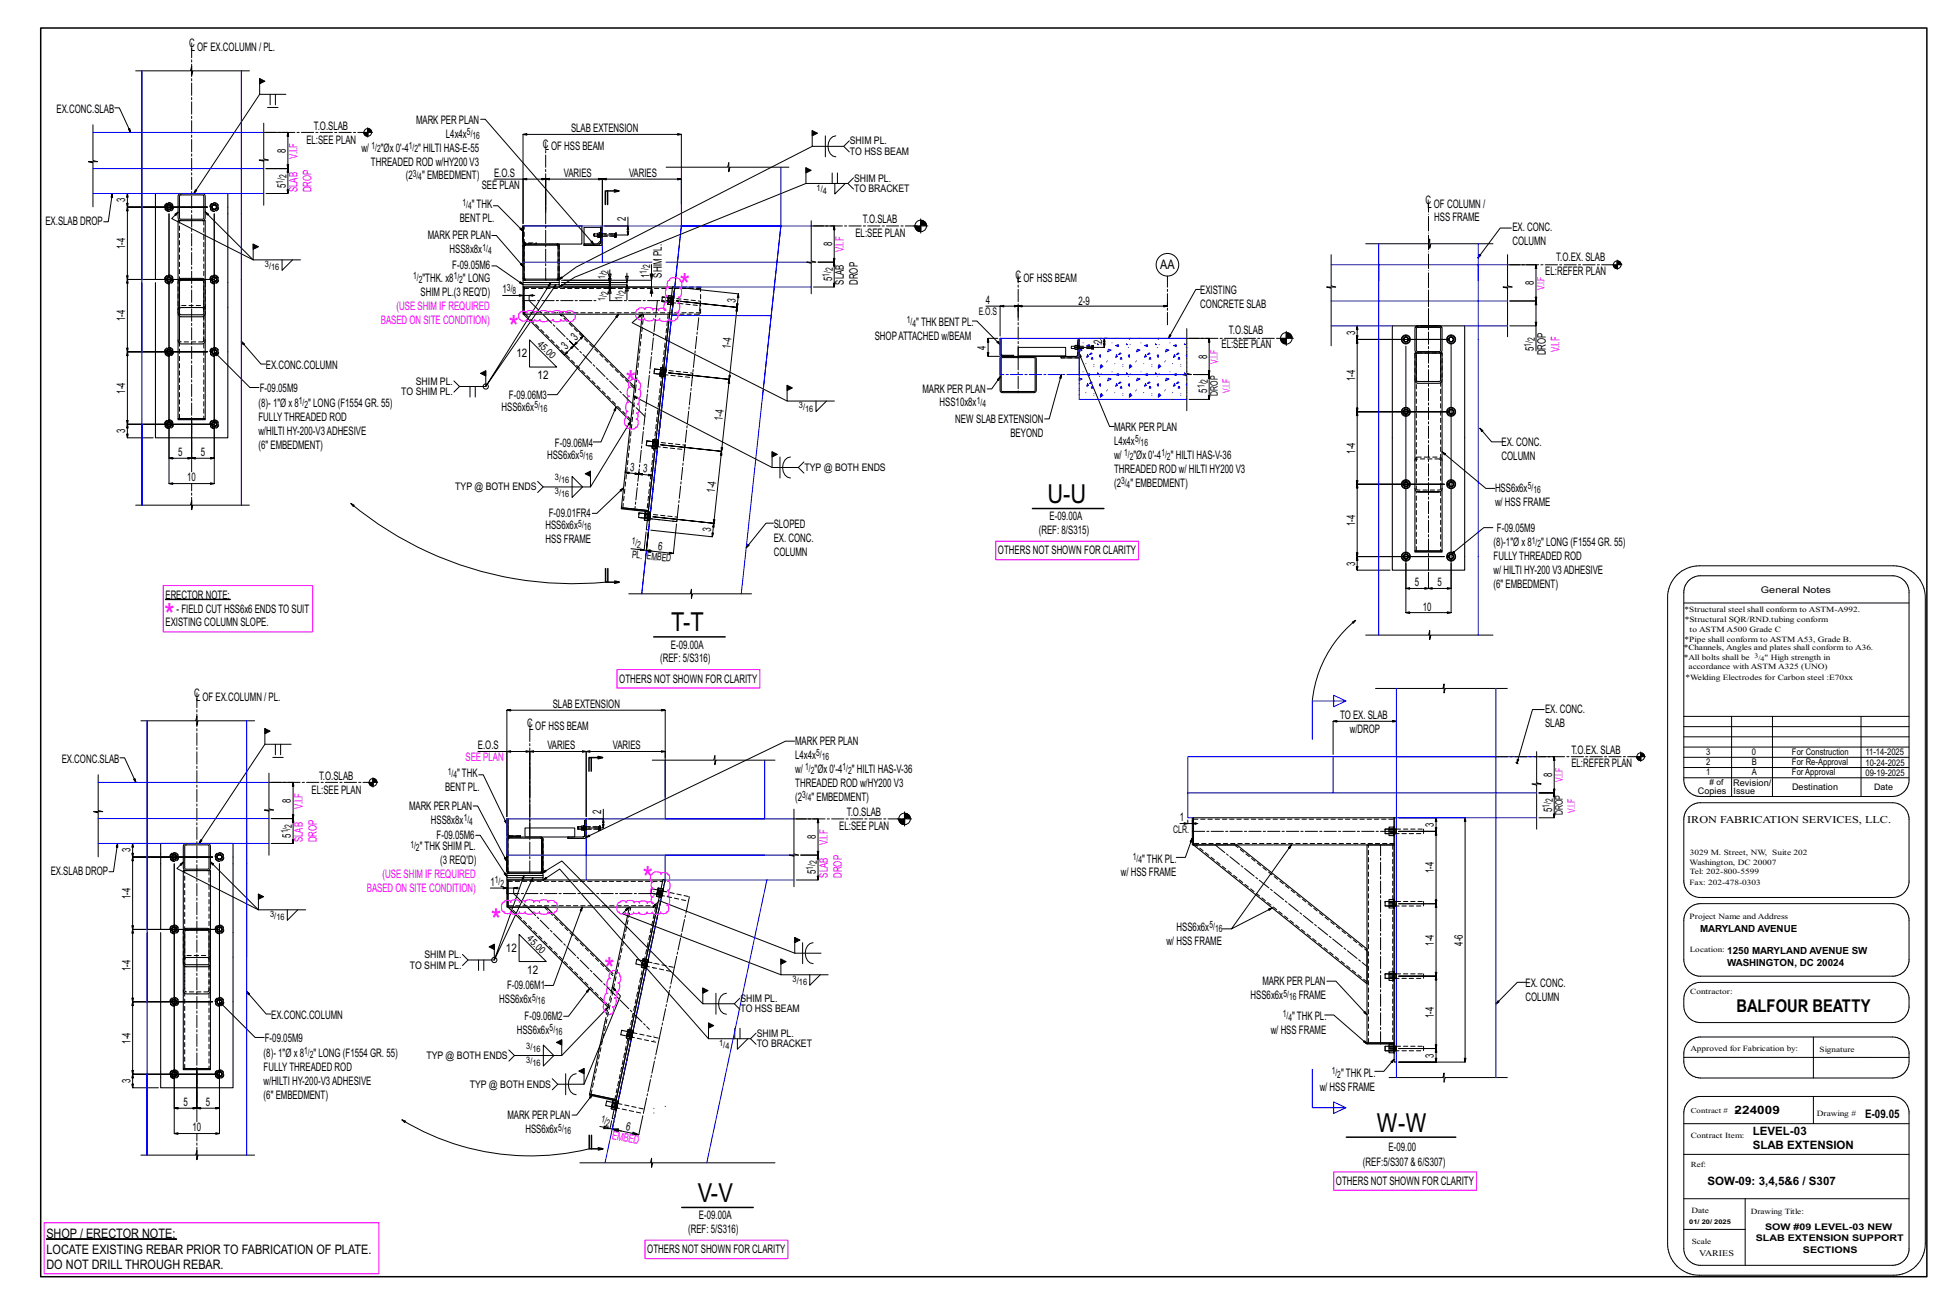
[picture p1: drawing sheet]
<svg xmlns="http://www.w3.org/2000/svg" width="914mm" height="610mm" viewBox="0 0 914 610" stroke-linecap="round" stroke-linejoin="round" font-family="sans-serif">
<defs><g id="words">
<g font-size="14.7" fill="#f0f">
<text x="318" y="138">*</text>
<text x="238" y="158">*</text>
<text x="293" y="184">*</text>
<text x="77" y="293">*</text>
<text x="301" y="416">*</text>
<text x="230" y="436">*</text>
<text x="283" y="458">*</text>
</g>
<g font-size="12.2">
<text x="490" y="235">U-U</text>
<text x="314" y="295">T-T</text>
<text x="644" y="530">W-W</text>
<text x="327" y="562">V-V</text>
</g>
<text font-size="8.3" x="813" y="473">BALFOUR BEATTY</text>
<g font-size="6.1">
<text x="543" y="126">AA</text>
<text x="22" y="579">SHOP / ERECTOR NOTE:</text>
<text x="22" y="587">LOCATE EXISTING REBAR PRIOR TO FABRICATION OF PLATE.</text>
<text x="22" y="594">DO NOT DRILL THROUGH REBAR.</text>
</g>
<g font-size="5.5">
<text x="88" y="22">C</text>
<text x="89" y="24">LOF EX.COLUMN / PL.</text>
<text x="26" y="53">EX.CONC.SLAB</text>
<text x="195" y="58">MARK PER PLAN</text>
<text x="147" y="61">T.O.SLAB</text>
<text x="209" y="64">L4x4x</text>
<text x="267" y="62">SLAB EXTENSION</text>
<text x="134" y="71" transform="rotate(-90 134 71)">8</text>
<text x="143" y="67">EL:SEE PLAN</text>
<text x="169" y="71">w/</text>
<text x="178" y="71">&quot;Øx 0'-4</text>
<text x="196" y="71">&quot; HILTI HAS-E-55</text>
<text x="254" y="69">CL</text>
<text x="258" y="70">OF HSS BEAM</text>
<text x="174" y="77">THREADED ROD w/HY200 V3</text>
<text x="190" y="84">(2</text>
<text x="197" y="84">&quot; EMBEDMENT)</text>
<text x="231" y="83">E.O.S</text>
<text x="264" y="83">VARIES</text>
<text x="294" y="83">VARIES</text>
<text x="134" y="88" transform="rotate(-90 134 88)">5</text>
<text x="225" y="88">SEE PLAN</text>
<text x="59" y="95" transform="rotate(-90 59 95)">3</text>
<text x="667" y="95">C</text>
<text x="221" y="98">&quot; THK</text>
<text x="668" y="97">L</text>
<text x="671" y="97">OF COLUMN /</text>
<text x="21" y="105">EX.SLAB DROP</text>
<text x="215" y="104">BENT PL.</text>
<text x="293" y="104" transform="rotate(-90 293 104)">2</text>
<text x="404" y="104">T.O.SLAB</text>
<text x="671" y="104">HSS FRAME</text>
<text x="200" y="112">MARK PER PLAN</text>
<text x="400" y="111">EL:SEE PLAN</text>
<text x="708" y="108">EX. CONC.</text>
<text x="59" y="116" transform="rotate(-90 59 116)">1-4</text>
<text x="210" y="119">HSS8x8x</text>
<text x="389" y="115" transform="rotate(-90 389 115)">8</text>
<text x="708" y="115">COLUMN</text>
<text x="728" y="122">T.O.EX. SLAB</text>
<text x="198" y="132">&quot;THK. x8</text>
<text x="212" y="126">F-09.05M6</text>
<text x="217" y="132">&quot; LONG</text>
<text x="304" y="130" transform="rotate(-90 304 130)">1</text>
<text x="310" y="130" transform="rotate(-90 310 130)">SHIM PL.</text>
<text x="389" y="132" transform="rotate(-90 389 132)">5</text>
<text x="475" y="131">C</text>
<text x="723" y="128">EL:REFER PLAN</text>
<text x="235" y="137">1</text>
<text x="395" y="133" transform="rotate(-90 395 133)">SLAB</text>
<text x="401" y="133" transform="rotate(-90 401 133)">DROP</text>
<text x="476" y="132">L</text>
<text x="479" y="132">OF HSS BEAM</text>
<text x="562" y="137">EXISTING</text>
<text x="718" y="133" transform="rotate(-90 718 133)">8</text>
<text x="197" y="138">SHIM PL.(3 REQ'D)</text>
<text x="344" y="142" transform="rotate(-84 344 142)">3</text>
<text x="461" y="142">4</text>
<text x="505" y="142">2-9</text>
<text x="562" y="144">CONCRETE SLAB</text>
<text x="59" y="150" transform="rotate(-90 59 150)">1-4</text>
<text x="429" y="152">&quot; THK BENT PL.</text>
<text x="269" y="159" transform="rotate(-45 269 159)">3</text>
<text x="409" y="159">SHOPATTACHED w/BEAM</text>
<text x="516" y="161" transform="rotate(-90 516 161)">2</text>
<text x="575" y="156">T.O.SLAB</text>
<text x="634" y="157" transform="rotate(-90 634 157)">3</text>
<text x="242" y="167">12</text>
<text x="265" y="164" transform="rotate(-45 265 164)">3</text>
<text x="342" y="163" transform="rotate(-84 342 163)">1-4</text>
<text x="461" y="164" transform="rotate(-90 461 164)">4</text>
<text x="565" y="168" transform="rotate(-90 565 168)">8</text>
<text x="572" y="163">EL:SEE PLAN</text>
<text x="718" y="164" transform="rotate(-90 718 164)">5</text>
<text x="723" y="166" transform="rotate(-90 723 166)">DROP</text>
<text x="124" y="173">EX.CONC.COLUMN</text>
<text x="252" y="177">12</text>
<text x="634" y="178" transform="rotate(-90 634 178)">1-4</text>
<text x="59" y="184" transform="rotate(-90 59 184)">1-4</text>
<text x="122" y="183">F-09.05M9</text>
<text x="432" y="184">MARK PER PLAN</text>
<text x="565" y="184" transform="rotate(-90 565 184)">5</text>
<text x="121" y="190">(8)- 1&quot;Ø x 8</text>
<text x="144" y="190">&quot; LONG (F1554 GR. 55)</text>
<text x="238" y="187">F-09.06M3</text>
<text x="440" y="190">HSS10x8x</text>
<text x="121" y="197">FULLYTHREADED ROD</text>
<text x="235" y="192">HSS6x6x</text>
<text x="338" y="197" transform="rotate(-84 338 197)">1-4</text>
<text x="447" y="198">NEW SLAB EXTENSION</text>
<text x="59" y="203" transform="rotate(-90 59 203)">3</text>
<text x="121" y="204">w/HILTI HY-200-V3ADHESIVE</text>
<text x="521" y="202">MARK PER PLAN</text>
<text x="260" y="209">F-09.06M4</text>
<text x="473" y="204">BEYOND</text>
<text x="521" y="208">L4x4x</text>
<text x="703" y="209">EX. CONC.</text>
<text x="83" y="213">5</text>
<text x="94" y="213">5</text>
<text x="121" y="210">(6&quot; EMBEDMENT)</text>
<text x="256" y="215">HSS6x6x</text>
<text x="521" y="215">w/</text>
<text x="530" y="215">&quot;Øx 0'-4</text>
<text x="548" y="215">&quot; HILTI HAS-V-36</text>
<text x="634" y="212" transform="rotate(-90 634 212)">1-4</text>
<text x="703" y="215">COLUMN</text>
<text x="295" y="220" transform="rotate(6 295 220)">3</text>
<text x="301" y="221" transform="rotate(6 301 221)">3</text>
<text x="521" y="221">THREADED ROD w/ HILTI HY200 V3</text>
<text x="88" y="225">10</text>
<text x="521" y="228">(2</text>
<text x="529" y="228">&quot; EMBEDMENT)</text>
<text x="335" y="231" transform="rotate(-84 335 231)">1-4</text>
<text x="700" y="230">HSS6x6x</text>
<text x="700" y="237">w/ HSS FRAME</text>
<text x="257" y="242">F-09.01FR4</text>
<text x="491" y="243">E-09.00A</text>
<text x="255" y="248">HSS6x6x</text>
<text x="333" y="249" transform="rotate(-84 333 249)">3</text>
<text x="362" y="247">SLOPED</text>
<text x="486" y="250">(REF: 8/S315)</text>
<text x="634" y="246" transform="rotate(-90 634 246)">1-4</text>
<text x="701" y="249">F-09.05M9</text>
<text x="255" y="254">HSS FRAME</text>
<text x="308" y="257" transform="rotate(6 308 257)">6</text>
<text x="362" y="254">EX. CONC.</text>
<text x="699" y="256">(8)-1&quot;Ø x 8</text>
<text x="721" y="256">&quot; LONG (F1554 GR. 55)</text>
<text x="362" y="260">COLUMN</text>
<text x="467" y="259">OTHERS NOT SHOWN FOR CLARITY</text>
<text x="699" y="262">FULLYTHREADED ROD</text>
<text x="634" y="265" transform="rotate(-90 634 265)">3</text>
<text x="699" y="269">w/ HILTI HY-200 V3ADHESIVE</text>
<text x="662" y="274">5</text>
<text x="673" y="274">5</text>
<text x="699" y="275">(6&quot; EMBEDMENT)</text>
<text x="77" y="280">ERECTOR NOTE:</text>
<text x="83" y="287">- FIELD CUT HSS6x6 ENDSTO SUIT</text>
<text x="666" y="286">10</text>
<text x="77" y="293">EXISTING COLUMN SLOPE.</text>
<text x="314" y="303">E-09.00A</text>
<text x="309" y="310">(REF: 5/S316)</text>
<text x="290" y="319">OTHERS NOT SHOWN FOR CLARITY</text>
<text x="91" y="326">C</text>
<text x="92" y="328">LOF EX.COLUMN / PL.</text>
<text x="259" y="331">SLAB EXTENSION</text>
<text x="723" y="334">EX. CONC.</text>
<text x="247" y="340">C</text>
<text x="248" y="341">LOF HSS BEAM</text>
<text x="627" y="336">TO EX. SLAB</text>
<text x="723" y="340">SLAB</text>
<text x="632" y="343">w/DROP</text>
<text x="224" y="351">E.O.S</text>
<text x="256" y="351">VARIES</text>
<text x="287" y="351">VARIES</text>
<text x="372" y="348">MARK PER PLAN</text>
<text x="735" y="353">T.O.EX. SLAB</text>
<text x="29" y="357">EX.CONC.SLAB</text>
<text x="372" y="355">L4x4x</text>
<text x="735" y="359">EL:REFER PLAN</text>
<text x="149" y="365">T.O.SLAB</text>
<text x="214" y="364">&quot; THK</text>
<text x="372" y="362">w/</text>
<text x="381" y="362">&quot;Øx 0'-4</text>
<text x="399" y="362">&quot; HILTI HAS-V-36</text>
<text x="726" y="364" transform="rotate(-90 726 364)">8</text>
<text x="146" y="371">EL:SEE PLAN</text>
<text x="208" y="370">BENT PL.</text>
<text x="372" y="368">THREADED ROD w/HY200 V3</text>
<text x="136" y="376" transform="rotate(-90 136 376)">8</text>
<text x="372" y="375">(2</text>
<text x="380" y="375">&quot; EMBEDMENT)</text>
<text x="191" y="379">MARK PER PLAN</text>
<text x="281" y="381" transform="rotate(-90 281 381)">2</text>
<text x="396" y="382">T.O.SLAB</text>
<text x="726" y="380" transform="rotate(-90 726 380)">5</text>
<text x="202" y="385">HSS8x8x</text>
<text x="393" y="388">EL:SEE PLAN</text>
<text x="552" y="384">1</text>
<text x="671" y="387" transform="rotate(-90 671 387)">3</text>
<text x="136" y="392" transform="rotate(-90 136 392)">5</text>
<text x="204" y="392">F-09.05M6</text>
<text x="382" y="393" transform="rotate(-90 382 393)">8</text>
<text x="61" y="399" transform="rotate(-90 61 399)">3</text>
<text x="196" y="398">&quot; THK SHIM PL.</text>
<text x="206" y="404">(3 REQ'D)</text>
<text x="534" y="404">&quot; THK PL.</text>
<text x="24" y="409">EX.SLAB DROP</text>
<text x="382" y="409" transform="rotate(-90 382 409)">5</text>
<text x="525" y="410">w/ HSS FRAME</text>
<text x="671" y="409" transform="rotate(-90 671 409)">1-4</text>
<text x="229" y="414">1</text>
<text x="61" y="421" transform="rotate(-90 61 421)">1-4</text>
<text x="551" y="435">HSS6x6x</text>
<text x="546" y="442">w/ HSS FRAME</text>
<text x="671" y="442" transform="rotate(-90 671 442)">1-4</text>
<text x="685" y="442" transform="rotate(-90 685 442)">4-6</text>
<text x="237" y="445">12</text>
<text x="61" y="454" transform="rotate(-90 61 454)">1-4</text>
<text x="247" y="455">12</text>
<text x="591" y="461">MARK PER PLAN</text>
<text x="714" y="462">EX. CONC.</text>
<text x="237" y="463">F-09.06M1</text>
<text x="585" y="468">HSS6x6x</text>
<text x="608" y="468">FRAME</text>
<text x="234" y="469">HSS6x6x</text>
<text x="714" y="468">COLUMN</text>
<text x="127" y="477">EX.CONC.COLUMN</text>
<text x="245" y="477">F-09.06M2</text>
<text x="605" y="477">&quot; THK PL.</text>
<text x="671" y="476" transform="rotate(-90 671 476)">1-4</text>
<text x="242" y="484">HSS6x6x</text>
<text x="595" y="484">w/ HSS FRAME</text>
<text x="61" y="488" transform="rotate(-90 61 488)">1-4</text>
<text x="124" y="487">F-09.05M9</text>
<text x="123" y="495">(8)- 1&quot;Ø x 8</text>
<text x="147" y="495">&quot; LONG (F1554 GR. 55)</text>
<text x="671" y="495" transform="rotate(-90 671 495)">3</text>
<text x="123" y="501">FULLYTHREADED ROD</text>
<text x="628" y="504">&quot; THK PL.</text>
<text x="61" y="507" transform="rotate(-90 61 507)">3</text>
<text x="123" y="508">w/HILTI HY-200-V3ADHESIVE</text>
<text x="123" y="514">(6&quot; EMBEDMENT)</text>
<text x="618" y="510">w/ HSS FRAME</text>
<text x="86" y="517">5</text>
<text x="96" y="517">5</text>
<text x="237" y="524">MARK PER PLAN</text>
<text x="873" y="523">E-09.05</text>
<text x="90" y="529">10</text>
<text x="246" y="530">HSS6x6x</text>
<text x="293" y="529" transform="rotate(12 293 529)">6</text>
<text x="650" y="539">E-09.00</text>
<text x="638" y="545">(REF:5/S307 &amp; 6/S307)</text>
<text x="625" y="554">OTHERS NOT SHOWN FOR CLARITY</text>
<text x="327" y="570">E-09.00A</text>
<text x="322" y="577">(REF: 5/S316)</text>
<text x="303" y="586">OTHERS NOT SHOWN FOR CLARITY</text>
</g>
<g font-size="5.5" fill="#f0f">
<text x="139" y="74" transform="rotate(-90 139 74)">V.I.F</text>
<text x="139" y="90" transform="rotate(-90 139 90)">SLAB</text>
<text x="146" y="90" transform="rotate(-90 146 90)">DROP</text>
<text x="395" y="118" transform="rotate(-90 395 118)">V.I.F</text>
<text x="186" y="145">(USE SHIM IF REQUIRED</text>
<text x="178" y="151">BASED ON SITE CONDITION)</text>
<text x="730" y="165" transform="rotate(-90 730 165)">V.I.F</text>
<text x="218" y="356">SEE PLAN</text>
<text x="142" y="378" transform="rotate(-90 142 378)">V.I.F</text>
<text x="142" y="394" transform="rotate(-90 142 394)">SLAB</text>
<text x="148" y="394" transform="rotate(-90 148 394)">DROP</text>
<text x="387" y="395" transform="rotate(-90 387 395)">V.I.F</text>
<text x="179" y="411">(USE SHIM IF REQUIRED</text>
<text x="387" y="411" transform="rotate(-90 387 411)">SLAB</text>
<text x="394" y="411" transform="rotate(-90 394 411)">DROP</text>
<text x="172" y="417">BASED ON SITE CONDITION)</text>
<text x="286" y="533" transform="rotate(12 286 533)">EMBED</text>
</g>
<g font-size="5.4">
<text x="812" y="521">-</text>
<text x="812" y="521">224009</text>
<text x="820" y="531">LEVEL-03</text>
<text x="820" y="537">SLAB EXTENSION</text>
<text x="799" y="555">SOW-09: 3,4,5&amp;6 / S307</text>
</g>
<g font-size="4.9">
<text x="398" y="68">SHIM PL.</text>
<text x="398" y="73">TO HSS BEAM</text>
<text x="400" y="85">SHIM PL.</text>
<text x="400" y="90">TO BRACKET</text>
<text x="458" y="147">E.O.S</text>
<text x="195" y="180">SHIM PL.</text>
<text x="188" y="185">TO SHIM PL.</text>
<text x="570" y="185" transform="rotate(-90 570 185)">DROP</text>
<text x="376" y="220">TYP @ BOTH ENDS</text>
<text x="213" y="229">TYP @ BOTH ENDS</text>
<text x="296" y="261" transform="rotate(6 296 261)">PL. EMBED</text>
<text x="731" y="382" transform="rotate(-90 731 382)">DROP</text>
<text x="549" y="390">CLR.</text>
<text x="790" y="385">IRON FABRICATION SERVICES, LLC.</text>
<text x="199" y="448">SHIM PL.</text>
<text x="192" y="453">TO SHIM PL.</text>
<text x="347" y="469">SHIM PL.</text>
<text x="347" y="474">TO HSS BEAM</text>
<text x="354" y="485">SHIM PL.</text>
<text x="354" y="490">TO BRACKET</text>
<text x="200" y="495">TYP @ BOTH ENDS</text>
<text x="220" y="509">TYP @ BOTH ENDS</text>
</g>
<g font-size="4.9" fill="#f0f">
<text x="723" y="136" transform="rotate(-90 723 136)">V.I.F</text>
<text x="570" y="170" transform="rotate(-90 570 170)">V.I.F</text>
<text x="576" y="184" transform="rotate(-90 576 184)">V.I.F</text>
<text x="731" y="366" transform="rotate(-90 731 366)">V.I.F</text>
<text x="737" y="380" transform="rotate(-90 737 380)">V.I.F</text>
</g>
<g font-size="4.7">
<text x="219" y="63">5/</text>
<text x="221" y="65">16</text>
<text x="174" y="70">1/</text>
<text x="176" y="71">2</text>
<text x="191" y="70">1/</text>
<text x="194" y="71">2</text>
<text x="134" y="83" transform="rotate(-90 134 83)">2</text>
<text x="193" y="83">3/</text>
<text x="132" y="86" transform="rotate(-90 132 86)">1/</text>
<text x="196" y="84">4</text>
<text x="216" y="96">1/</text>
<text x="219" y="98">4</text>
<text x="226" y="117">1/</text>
<text x="228" y="119">4</text>
<text x="304" y="125" transform="rotate(-90 304 125)">2</text>
<text x="193" y="131">1/</text>
<text x="212" y="131">1/</text>
<text x="283" y="131" transform="rotate(-90 283 131)">1/</text>
<text x="285" y="128" transform="rotate(-90 285 128)">2</text>
<text x="303" y="128" transform="rotate(-90 303 128)">1/</text>
<text x="388" y="130" transform="rotate(-90 388 130)">1/</text>
<text x="390" y="127" transform="rotate(-90 390 127)">2</text>
<text x="196" y="132">2</text>
<text x="215" y="132">2</text>
<text x="237" y="136">3/</text>
<text x="240" y="138">8</text>
<text x="293" y="138" transform="rotate(-90 293 138)">2</text>
<text x="283" y="141" transform="rotate(-90 283 141)">1/</text>
<text x="285" y="138" transform="rotate(-90 285 138)">2</text>
<text x="291" y="140" transform="rotate(-90 291 140)">1/</text>
<text x="424" y="151">1/</text>
<text x="427" y="153">4</text>
<text x="251" y="161" transform="rotate(45 251 161)">45.0</text>
<text x="718" y="160" transform="rotate(-90 718 160)">2</text>
<text x="717" y="162" transform="rotate(-90 717 162)">1/</text>
<text x="565" y="179" transform="rotate(-90 565 179)">2</text>
<text x="564" y="182" transform="rotate(-90 564 182)">1/</text>
<text x="140" y="189">1/</text>
<text x="142" y="191">2</text>
<text x="250" y="191">5/</text>
<text x="457" y="189">1/</text>
<text x="460" y="191">4</text>
<text x="253" y="193">16</text>
<text x="531" y="207">5/</text>
<text x="534" y="209">16</text>
<text x="271" y="214">5/</text>
<text x="274" y="215">16</text>
<text x="526" y="213">1/</text>
<text x="529" y="215">2</text>
<text x="543" y="213">1/</text>
<text x="546" y="215">2</text>
<text x="525" y="227">3/</text>
<text x="527" y="228">4</text>
<text x="715" y="229">5/</text>
<text x="718" y="231">16</text>
<text x="271" y="246">5/</text>
<text x="273" y="248">16</text>
<text x="296" y="254" transform="rotate(6 296 254)">1/</text>
<text x="298" y="256" transform="rotate(6 298 256)">2</text>
<text x="717" y="254">1/</text>
<text x="719" y="256">2</text>
<text x="382" y="354">5/</text>
<text x="385" y="355">16</text>
<text x="210" y="362">1/</text>
<text x="212" y="364">4</text>
<text x="377" y="360">1/</text>
<text x="379" y="362">2</text>
<text x="394" y="360">1/</text>
<text x="397" y="362">2</text>
<text x="375" y="373">3/</text>
<text x="378" y="375">4</text>
<text x="725" y="378" transform="rotate(-90 725 378)">1/</text>
<text x="727" y="375" transform="rotate(-90 727 375)">2</text>
<text x="135" y="390" transform="rotate(-90 135 390)">1/</text>
<text x="137" y="387" transform="rotate(-90 137 387)">2</text>
<text x="217" y="384">1/</text>
<text x="220" y="386">4</text>
<text x="192" y="397">1/</text>
<text x="195" y="398">2</text>
<text x="381" y="407" transform="rotate(-90 381 407)">1/</text>
<text x="382" y="404" transform="rotate(-90 382 404)">2</text>
<text x="530" y="402">1/</text>
<text x="533" y="404">4</text>
<text x="232" y="413">1/</text>
<text x="234" y="415">2</text>
<text x="566" y="434">5/</text>
<text x="569" y="436">16</text>
<text x="246" y="439" transform="rotate(45 246 439)">45.0</text>
<text x="601" y="466">5/</text>
<text x="603" y="468">16</text>
<text x="249" y="468">5/</text>
<text x="252" y="470">16</text>
<text x="600" y="476">1/</text>
<text x="603" y="478">4</text>
<text x="257" y="482">5/</text>
<text x="260" y="484">16</text>
<text x="142" y="493">1/</text>
<text x="145" y="495">2</text>
<text x="623" y="502">1/</text>
<text x="626" y="504">2</text>
<text x="281" y="525" transform="rotate(12 281 525)">1/</text>
<text x="283" y="527" transform="rotate(12 283 527)">2</text>
<text x="261" y="529">5/</text>
<text x="264" y="531">16</text>
</g>
<g font-size="4.6">
<text x="796" y="436">MARYLAND AVENUE</text>
<text x="808" y="446">1250 MARYLAND AVENUE SW</text>
<text x="808" y="452">WASHINGTON, DC 20024</text>
</g>
<g font-size="4.3">
<text x="824" y="278">General Notes</text>
<text x="798" y="353">3</text>
<text x="820" y="353">0</text>
<text x="839" y="353">For Construction</text>
<text x="873" y="353">11-14-2025</text>
<text x="798" y="358">2</text>
<text x="820" y="358">B</text>
<text x="839" y="358">For Re-Approval</text>
<text x="873" y="358">10-24-2025</text>
<text x="798" y="363">1</text>
<text x="820" y="363">A</text>
<text x="839" y="363">For Approval</text>
<text x="873" y="363">09-19-2025</text>
<text x="795" y="372">Copies</text>
<text x="811" y="368">Revision/</text>
<text x="839" y="370">Destination</text>
<text x="826" y="576">SOW #09 LEVEL-03 NEW</text>
<text x="822" y="581">SLAB EXTENSION SUPPORT</text>
<text x="844" y="586">SECTIONS</text>
</g>
<g font-size="4.2">
<text x="382" y="89">1/</text>
<text x="385" y="91">4</text>
<text x="124" y="125">3/</text>
<text x="127" y="126">16</text>
<text x="374" y="191">3/</text>
<text x="377" y="193">16</text>
<text x="260" y="225">3/</text>
<text x="263" y="226">16</text>
<text x="260" y="231">3/</text>
<text x="263" y="233">16</text>
<text x="811" y="371">Issue</text>
<text x="877" y="370">Date</text>
<text x="126" y="429">3/</text>
<text x="129" y="431">16</text>
<text x="371" y="459">3/</text>
<text x="374" y="461">16</text>
<text x="246" y="491">3/</text>
<text x="337" y="489">1/</text>
<text x="339" y="491">4</text>
<text x="246" y="497">3/</text>
<text x="249" y="492">16</text>
<text x="249" y="499">16</text>
</g>
<text font-size="4" x="795" y="588">VARIES</text>
<text font-size="3.9" x="800" y="367"># of</text>
<g font-size="3.7">
<text x="788" y="286">*Structural steel shall conform to ASTM-A992.</text>
<text x="788" y="291">*Structural SQR/RND.tubing conform</text>
<text x="791" y="296">to ASTM A500 Grade C</text>
<text x="788" y="304">*Channels, Angles and plates shall conform to A36.</text>
<text x="788" y="300">*Pipe shall conform to ASTM A53, Grade B.</text>
<text x="788" y="309">*All bolts shall be</text>
<text x="826" y="309">&quot; High strength in</text>
<text x="790" y="313">accordance with ASTM A325 (UNO)</text>
<text x="789" y="318">*Welding Electrodes for Carbon steel :E70xx</text>
<text x="791" y="400">3029 M. Street, NW, Suite 202</text>
<text x="791" y="405">Washington, DC 20007</text>
<text x="791" y="409">Tel: 202-800-5599</text>
<text x="791" y="414">Fax: 202-478-0303</text>
<text x="791" y="430">Project Name and Address</text>
<text x="791" y="446">Location:</text>
<text x="791" y="465">Contractor:</text>
<text x="791" y="492">Approved for Fabrication by:</text>
<text x="852" y="492">Signature</text>
<text x="850" y="522">Drawing #</text>
<text x="791" y="532">Contract Item:</text>
<text x="791" y="567">Date</text>
<text x="819" y="568">Drawing Title:</text>
<text x="792" y="582">Scale</text>
</g>
<text font-size="3.6" x="791" y="546">Ref:</text>
<text font-size="3.5" x="791" y="521">Contract #</text>
<g font-size="3.2">
<text x="821" y="308">3/</text>
<text x="824" y="309">4</text>
</g>
<text font-size="3" x="791" y="572">01/ 20/ 2025</text>
</g></defs>
<path d="M77 280l31 1zM22 580h61z" fill="#000" stroke="#000" stroke-width=".5"/>
<g fill="none" stroke="#000" stroke-width=".47">
<path d="M63 33h26l1-2v4v-2h27M122 37v7h12M44 58v17l2 1h-5h3v21M54 50h2l5 12M122 44l-31 46M123 58v16l3 1h-5h2v21M125 50h5M126 44v5M129 44v5M172 60v4M225 56h2l51 58M124 62h11l-1 2h1v-2v17l-1-2h1v2h-11h11v12l-1-2h1v2h-11"/>
<path d="M170 62h4M312 78h29v-2v4l1-2h27M319 78v-15h-2h2h-74h2h-2v42v-21h-14M377 78v8h20l2-3M380 61v7h15l2-2M380 68l-110 57-8 6M386 64v9M391 64a5 5 0 0 0-4 4 5 5 0 0 0 4 5M395 68l2 3M53 91l-2 13h-2M66 91h-6v6l-1-2h1v2h37h-37v34l-1-2h1v2h40h-40v34l-1-2h1v2h37h-37v33l-1-1h1v1h40h-40v7l-1-2h1v2h12M96 99l22 23-38-20 3-3"/>
<path d="M231 96h2l12 12M245 84l2-1v1zM245 84h10h-1v-1l1 1v15M319 96v-12h-37l2-1v1h-2v22v-22h-27l2-1v1h-2v15M377 86l-108 44-7 4M389 81v5M391 86v5l5-5M392 81v5M397 86l2 2M79 100v114l2 1v-1h-2h11l-2 1v-1h2v-18v18h10l-1 1v-1h1v-114v126h-1v1l1-1h-21h2v1l-2-1zM118 114v8h23M230 110h2l13 15"/>
<path d="M280 110h.1M281 111h.1M281 109v2M281 109v1M282 109h.1M282 109v1M288 110h.1M294 106v1h-1zM294 102v4h-11M294 106v4l-1-2h1v2h-11M380 103v19l2 1h-4h2v14M381 106h9v1h1l-1-1v17v-2h1l-1 2h-7h7v11v-1h1l-1 1h-9"/>
<path d="M428 106h6M431 102v7M623 119v15h2h-4l2 1v27M639 114h30v-2v4l1-2h29M705 119v15h3h-5l2 1v23M707 107h-5l-10 14M132 122v4l5-4M230 124h2l13 9M235 138h10v8M243 138h2l-2 1zM245 138h5M248 138h1v1z"/>
<path d="M248 138v3M258 132l-31 49 33-48M263 133h22M263 132h30M264 133h29v7M285 130h1l-1 3zM285 128h1l-1 3zM285 134l1 3h-1zM285 132l1 3h-1zM285 126v5h-22M285 129v8M293 129h1l-1 3z"/>
<path d="M293 133l1 3h-1zM293 128v5M304 128h2l-1 3zM305 134l1 3h-2zM305 134h-41h21v7M305 124v7h-41M305 131v8M317 134l29 3-1 7v-2v2l-29-3 29 3-4 33v-1h1l-1 1-28-3 28 3-3 34-1-2h1v2l-29-3 29 3-4 34v-2h1l-1 2-29-3 29 3-1 6v-2h1l-1 2-28-3M562 135h-2l-13 23M707 124h12v17l-1-2h1v2h-12h12v11M755 124h4M757 122v4"/>
<path d="M113 160l9 10h2M248 159l13 13h-13zM271 155l2 2-1 1v1l1-2-4 5 1-2v1l-1 1-3-2 3 2-5 4 1-1h1l-2 1-2-2M289 147l-28 38h-5M301 147l-5 4 72 37M455 150h2l11 11M461 143h7v14M467 158h-5v9v-2h1l-1 2h6M468 143h2v1zM468 143h8l-1 1v-1h1v3M518 158h-1v5l-1-2h1v2h-13M546 141v2h-1v1l1-1h-70h2v1l-2-1v6"/>
<path d="M555 154v21h2h-4l2 1v16M556 158h10l-1 2h1v-2v17l-1-2h1v2h-7h7v12l-1-2h1v2h-10M599 158h6M602 155v7M635 152v7v-2v2h42h-42v34v-2v2h42h-42v34v-2v2h41h-41v33v-1v1h41h-41v7v-2v2h15M707 152h12v12M718 151h1v1zM100 165l17 16h4M227 173v8h-12l-3-3M468 176l-4 6h-2M476 163h23v4h-23zM476 166h23"/>
<path d="M497 175l-6 21h-2M503 162h-2v1h2M504 162h-1v1h1M504 162l-1 1M504 161v3zM505 165l14 35h2M505 162v1M679 161v114h-2v1l2-1h-11h2v1l-2-1v-7v7h-10h2v1l-2-1v-113M215 181l-3 2M220 181v5M222 181v5M288 190l-7 17h-3"/>
<path d="M295 197l-19 31M296 185l65 34M368 180v8h22M382 188v5l5-5M361 211v8h13l2-3M365 214v10M370 214a5 5 0 0 0-4 5 5 5 0 0 0 4 5M374 219l2 2M675 211l20 17h5M693 200l5 7h5M63 236h26l1-2v4v-2h27M164 236h2l-1 1z"/>
<path d="M164 236a163 163 0 0 0 119 36M254 228l-2 2M268 223l5 5-5 5zM276 220v8h-22l-2-3M292 228l-13 12h-2M293 220v1l1 1v-1h-1l6 1h-2v-1l2 1v-1v1h2h-2h6l-2 1v-1h2M300 257h1l-1 1zM301 257l4 1M302 249l-1 8h-6M302 257h2v1zM317 245l-2 14-13-1 2-1v1h-2l1-9-1 8M362 245h-4l-9 11"/>
<path d="M699 247h-5l-15 12M294 278h29l1-2v4v-2h28M658 264v23h2v-1l-2 1h21h-2v-1l2 1v-23M785 269a15 15 0 0 1 10-4h91a15 15 0 0 1 15 15v302a15 15 0 0 1-15 15h-91a15 15 0 0 1-15-15v-302a15 15 0 0 1 5-11zM790 272l3-2 3-1h90a8 8 0 0 1 7 7v89a8 8 0 0 1-7 8h-90a8 8 0 0 1-8-8v-88a8 8 0 0 1 2-5zM633 291l1-1-1 2zM634 290a56 56 0 0 0-20 38M639 297h30v-2v4l1-2h29M788 282h105M66 337h26v-2v4l1-2h26M644 322h31l1-2v4v-2h29M723 332h-6l-7 25"/>
<path d="M788 335h105M788 340h105M810 335v38M829 335v38M871 335v38M56 355h2l6 11M124 341v7h12M124 348l-31 47M128 354h5M129 348v5M131 348v5M224 352h13v30v-50h74l-1 1v-1h1v23"/>
<path d="M237 352l2-1v1zM237 352h11h-2v-1l2 1v21M305 356h29l1-2v4v-2h28M372 347h-4l-94 45M624 353v-16l2 1v-1h-2h29l-1 1v-1h1v16M709 357h1M710 357h.1M719 352v14l2 1h-4h2v21M720 354h7v2h1l-1-2v17v-2h1l-1 2h-7h7v12v-2h1l-1 2h-7M766 354h4M768 352v4M788 350h105"/>
<path d="M788 359h105M788 345h105M788 354h105M46 362v17l2 1h-4h2v21M126 362v16l2 1h-4h2v21M127 366h10v2h1l-1-2v17v-2h1l-1 2h-10h10v12v-2h1l-1 2h-10M172 366h5M175 364v4M221 377h3l13 26M224 362h2l11 24M282 379v4h-7M311 373v-21h-37l2-1v1h-2v30v-30h-26l2-1v1h-2v40"/>
<path d="M372 379v21h2h-5l3 1v14M423 380v6M788 364h105M790 378l2-2h4h90a8 8 0 0 1 7 7v30l-1 3a8 8 0 0 1-6 4h-90a8 8 0 0 1-8-8v-29l1-3zM55 395l-2 13h-2M69 395h-7v6v-2v2h38h-38v34v-2v2h41h-41v34v-2v2h38h-38v34v-2v2h41h-41v6v-2v2h12M223 391h2l12 19M246 391v-4h23v5h-23M271 387v1M272 386v2M272 387h-1v1h1M272 387h1"/>
<path d="M273 387v1zM273 387v-1h-1v2h1M273 387h.1M273 386l1 2zM274 387v1M280 387v1M282 383l1 2h-1zM282 383v4v-1h1l-1 1h-7M373 383h10v17l-1-2h1v2h-8h8v12l-1-2h1v2h-10M420 383h7M554 385h2l-2 1zM556 384v1h-4"/>
<path d="M556 385h5M558 392l-3 9h-5M558 385h2v1zM558 384v1M604 395l-28 40 19-10M655 383h31v114l-1-2h1v2h-31h17v-2v2v-6v1v-1h-17h17v-2v2v-34v1v-1h-17h17v-34v2v-2h-17h17v-34v2v-2h-17h17v-6v1v-1zM82 404v114l1 1v-1h-1h10l-2 1v-1h2v-18v18h11l-2 1v-1h2v-114v126h-2v1l2-1h-21h1v1l-1-1zM98 403l23 23-38-20 3-3M121 418v8h22M229 415h8v3M235 415h2l-2 1zM237 415h6"/>
<path d="M240 415h2v1zM240 415v3M245 410l-14 39 18-38M254 408l9-5 66 67M254 412l8-5 70 79M134 426v5l5-5M243 437l13 13h-13zM272 424l-13 37h-4M294 425l-3 2 74 29M306 424l3-3 63 25M372 439v7h12M572 435h4"/>
<path d="M790 425l3-2h3h90a8 8 0 0 1 7 7v20v2a8 8 0 0 1-7 5h-91a8 8 0 0 1-7-8v-19l1-2zM219 449l-3 3M224 449v5M226 449v5M231 442v7h-12l-3-2M365 449v7h23M376 441v10M379 456v5l5-5M381 441a5 5 0 0 0-4 5 5 5 0 0 0 4 5M621 459h4l15 16M714 460h-4l-10 10M103 469l16 16h5"/>
<path d="M115 464l10 10h2M276 463l-10 12h-2M285 471l-22 23M287 462l3 4-17 41M329 462v8h15l2-3M332 479v7h19l3-3M335 465v10M340 465a5 5 0 0 0-4 5 5 5 0 0 0 4 5M344 470l2 2M620 475h4l16 13M790 462l2-1 3-1h91a8 8 0 0 1 7 7v4a8 8 0 0 1-7 7h-90a8 8 0 0 1-8-7v-6zM241 494l-3 2"/>
<path d="M254 489l5 5-5 5zM263 486v8h-22l-3-3M273 500v7h-12l-3-2M344 481v5M345 486v5l5-5M346 481v5M351 486l3 3M652 496l-4 5h-5M788 495h105M790 487l2-1 4-1h90a8 8 0 0 1 7 7v5a8 8 0 0 1-7 7h-90a8 8 0 0 1-8-7v-4a8 8 0 0 1 2-6zM849 485v19M261 507l-3 3"/>
<path d="M265 502v10M270 502a5 5 0 0 0-4 5 5 5 0 0 0 4 5M277 512l-7 10h-2M650 504h25l1-2v4v-2h29M790 515l2-1 4-1h90a8 8 0 0 1 7 7v65a8 8 0 0 1-7 7h-90a8 8 0 0 1-8-8v-63a8 8 0 0 1 2-6zM849 513v13M188 524h2l-1 1zM188 524a116 116 0 0 0 88 13M283 527l2 1h-3zM285 528l6 1M286 524l-1 4-4-1M287 528h2v1z"/>
<path d="M301 522l-2 9-3-1v1h3l-12-3h2v1l-2-1v-3v3M788 526h105M66 540h26v-2v5l1-3h26M271 544h33l1-2v4v-2h58M788 540h105M788 561h105M788 575h29M817 561v31"/>
<circle cx="172" cy="62" r="1.8"/>
<circle cx="431" cy="106" r="2.7"/>
<circle cx="546" cy="124" r="5"/>
<circle cx="757" cy="124" r="1.8"/>
<circle cx="602" cy="158" r="2.7"/>
<circle cx="227" cy="181" r="1.2"/>
<circle cx="768" cy="354" r="1.8"/>
<circle cx="175" cy="366" r="1.8"/>
<circle cx="423" cy="383" r="2.7"/>
<circle cx="231" cy="449" r="1.2"/>
</g>
<g fill="none" stroke="#000" stroke-width=".7">
<path d="M19 13h883v584h-883zM170 62h2M170 63h2M171 63h1M171 64h1M172 61h2M172 60h1M172 61h1M172 62h2M284 89v7M288 89h2h-7v7M290 89l-2 1"/>
<path d="M428 106h3M428 107h3M429 107h2M429 108h2M430 108h1M431 103h1M431 104h2M431 105h3M431 105h2M755 124h2M755 125h2M756 125h1"/>
<path d="M757 122h1M757 123h1M757 123h2M757 124h2M599 159h3M600 159h2M600 160h2M602 156h2M602 158h3M602 157h2M602 156h1M601 161h1"/>
<path d="M483 238h34M283 266v6h7M284 266v6M288 272h2l-2 1M306 298h33M277 354v7M280 354h2h-6v7M282 354l-2 1M766 354h2M766 355h2M767 355h1M767 356h1"/>
<path d="M768 353h1M768 354h2M768 352h1M173 366h2M173 367h2M174 368h1M175 365h1M175 364h.1M175 366h1M421 384h2M421 385h2M422 386h1"/>
<path d="M423 382h3M423 381h2M423 382h2M423 383h3M276 531v6h6M277 531v6M280 537h2l-2 1M630 532h51M319 565h33"/>
</g>
<path d="M243 147a2 2 0 0 1 3-1 2.1 2.1 0 0 1 4 0 1.5 1.5 0 0 1 3 0 2.1 2.1 0 0 1 3 0 1.5 1.5 0 0 1 3 0 2.1 2.1 0 0 1 3 0 1.5 1.5 0 0 1 3 0 2.5 2.5 0 0 1 4 1 2.5 2.5 0 0 1-2 3h-2v-1a1.5 1.5 0 0 1-3 0 2.1 2.1 0 0 1-3 0 1.5 1.5 0 0 1-3 0 2.1 2.1 0 0 1-3 0 1.5 1.5 0 0 1-3 0 2.1 2.1 0 0 1-4 0 2.2 2.2 0 0 1-3 1 2.2 2.2 0 0 1 0-3zM298 145a2 2 0 0 1 4 0 2.2 2.2 0 0 1 4 0 1.4 1.4 0 0 1 2 0 2 2 0 0 1 4 0 2.2 2.2 0 0 1 0-4 1.6 1.6 0 0 1 0-2 2.5 2.5 0 0 1 1-5 1.8 1.8 0 0 1 0-3 2.8 2.8 0 0 1 5 1 1.8 1.8 0 0 1 0 3 2.4 2.4 0 0 1-1 4 1.6 1.6 0 0 1 0 3 2.4 2.4 0 0 1 0 4 2.1 2.1 0 0 1-1 4h-1h-2v-1a2.4 2.4 0 0 1-4 0 1.6 1.6 0 0 1-3 0 2.4 2.4 0 0 1-4 0 2.1 2.1 0 0 1-4 0l-1-1zM295 178a2.8 2.8 0 0 1 4 1l1 2-1 1a2.4 2.4 0 0 1-1 4 1.6 1.6 0 0 1 0 3 2.4 2.4 0 0 1 0 4 1.6 1.6 0 0 1 0 3 2.5 2.5 0 0 1-1 4 3 3 0 0 1-4-1l-1-2 1-2h1a1.6 1.6 0 0 1 0-3 2.4 2.4 0 0 1 0-4 1.6 1.6 0 0 1 1-3 2.4 2.4 0 0 1 0-4l-1-1zM466 253h67v9h-67zM76 274h70v22h-70zM289 313h67v9h-67zM235 422h1a2.1 2.1 0 0 1 3 0 2.3 2.3 0 0 1 4 0 1.5 1.5 0 0 1 3 0 2.3 2.3 0 0 1 4 0 1.5 1.5 0 0 1 2 0 2.5 2.5 0 0 1 5 0 2.1 2.1 0 0 1 3 0 3 3 0 0 1-1 5h-2a2.5 2.5 0 0 1-5 0 1.5 1.5 0 0 1-2 0 2.3 2.3 0 0 1-4 0 1.5 1.5 0 0 1-3 0 2.3 2.3 0 0 1-4 0 2.1 2.1 0 0 1-3 0l-1-3zM289 422h1a2.1 2.1 0 0 1 3 0 2.1 2.1 0 0 1 4 0 1.4 1.4 0 0 1 2 1 2.1 2.1 0 0 1 4 0 1.6 1.6 0 0 1 3 0 1.8 1.8 0 0 1 0-3 2.3 2.3 0 0 1 0-4 1.6 1.6 0 0 1 0-3 2.5 2.5 0 0 1-1-4l2-1h2v1a2.2 2.2 0 0 1 3 0 2.2 2.2 0 0 1 0 3 2.5 2.5 0 0 1 0 5 1.6 1.6 0 0 1 0 2 2.4 2.4 0 0 1 0 4 2.2 2.2 0 0 1 0 3 2.2 2.2 0 0 1-3 1 2.1 2.1 0 0 1-4 0 1.4 1.4 0 0 1-2 0 2.1 2.1 0 0 1-4 0 1.5 1.5 0 0 1-3 0 2.1 2.1 0 0 1-3 0 2 2 0 0 1-4 0v-1zM286 455a2.8 2.8 0 0 1 4 2v1v2h-1a2.4 2.4 0 0 1-1 4 1.6 1.6 0 0 1 0 3 2.4 2.4 0 0 1-1 4 2.1 2.1 0 0 1-2 3 2.1 2.1 0 0 1-2-2l-1-1 1-2h1a2.4 2.4 0 0 1 0-4 1.6 1.6 0 0 1 1-3 2.4 2.4 0 0 1 1-4l-1-1zM624 548h67v9h-67zM21 572h156v24h-156zM302 580h67v9h-67z" fill="none" stroke="#f0f" stroke-width=".5"/>
<g fill="none" stroke="#000" stroke-width=".5">
<path d="M77 98h.1M77 96h.1M77 96v2M77 96l2-1 2 1v2l-2 1-2-1zM77 98l2 1M78 97h.1M78 96v1M79 99h.1M79 95h.1M79 95l-2 1M79 96h.1M79 98h.1"/>
<path d="M80 98h.1M80 96h.1M80 97h.1M84 91h12v12h-12zM84 91h11v11h-11zM85 91h-12v40M95 91h12v114h-34v-73M99 96h.1M99 96l1-1 2 1v2l-2 1-1-1zM99 97h.1M99 96v1M100 95l-1 1v2"/>
<path d="M100 96h1M100 96h.1M100 98h.1M101 96v1M101 96h-1l-1 1 1 1M101 98h.1M101 96h.1M101 97h.1M101 97l-1 1M85 103h-2v29M95 103h1v44l-1 1h-11l-1-2 1-15 1-1h10l1 1v1M245 115v15l1 1-1-1"/>
<path d="M245 113h.1M245 114h17v17h-17zM245 115h.1M245 115v-1v1M245 114h.1M245 114h1h-1M246 115h-1M246 114h.1M246 114l-1-1v-7v8h27v-8h-27v17M246 115h.1M246 114l-1 1v15h16v-15h-15M261 114h.1"/>
<path d="M262 115l-1-1 1 1M273 106h8v7l-1 1h-7zM273 115h.1M273 114h8v-8h1v9h-9zM273 114v1M281 106v7l-1 1M77 132h.1M77 130l2-1 2 1v2l-2 1-2-1zM78 131h.1M78 130v1M78 132l1 1M79 133h.1"/>
<path d="M79 129h.1M79 129l-2 1v2M79 130h.1M79 132h.1M80 132h.1M80 130h.1M80 131h.1M84 131h11v16h-11zM99 132h.1M99 130l1-1 2 1v2l-2 1-1-1zM99 131h.1M99 130v1"/>
<path d="M99 132l1 1M100 133h.1M100 129a2 2 0 0 0-1 3M100 130h1M100 129h.1M100 130h.1M100 132h.1M101 130v1M101 130h-1l-1 1 1 1M101 132h.1M101 130h.1M101 131h.1"/>
<path d="M101 131l-1 1M245 132h17v1h-17zM245 133v1h17v-1M245 131v1M245 134v13zM245 130l1 1M246 131h.1M261 131h.1M262 130l-1 1 1-1M262 131v1M310 139h.1M310 139v2h3"/>
<path d="M313 140h.1M313 139l-1 3M313 139h.1M313 138v1M314 140l-1-1v2h1M314 139l-1-1v1h-3M315 134h-70v2M315 134h1l-12 114h-2zM315 139v1M315 140h.1M316 134l-2 13M83 146v50h13v-37"/>
<path d="M84 145l1-1h10v1M96 146v14l-1 1h-10l-1-1-1-1M245 147l50 50M245 140v7M261 146h.1M263 147l34 34M301 147l-10 91 12 1 4-29h-2v-1l-3-1 1-2M301 146h.1M310 140v1M313 141l-1 1h2M313 141h.1M313 147h-68"/>
<path d="M313 147l-2 25h-2v1M314 147h.1M315 143h.1M315 141v1M468 158h1v8h5v1h-5l-1-1zM505 159v8M656 158l2-1 2 1v2l-2 1-2-1zM662 153l1-1h11l1 1M663 153h11v12h-11zM663 153h11v11h-11zM663 153h11M663 152h-11v115h33v-115h-11"/>
<path d="M665 152h8M677 158l2-1 2 1v2l-2 1-2-1zM77 164v2M77 164l2-1 2 1v2l-2 1-2-1zM78 165h.1M78 164h.1M79 163h.1M79 166h.1M80 166h.1M80 164h.1M80 165h.1M99 164h.1"/>
<path d="M99 164l1-1 2 1v2l-2 1-1-1zM99 165h.1M100 163l-1 1v2M100 163h.1M100 166h.1M101 166h.1M101 164h.1M101 165h.1M306 175h.1M306 174h.1M306 173v1M306 173v2h3"/>
<path d="M306 173h3M309 175v1h1l-2 16M309 175h.1M309 174v1M309 173h.1M309 173v3M309 172v1M311 173h-2v2h1M311 176h.1M311 175v1M311 173h.1M312 173l-1 2"/>
<path d="M468 167h17v16h-17zM469 167h15v16h-15zM505 162v-3h-1v8h-7h8v-4M662 178v80h13v-80M663 165h12v13l-1 1h-11l-1-14h1v13h11v-13M77 199h.1M77 197h.1M77 197l2-1 2 1v2l-2 1-2-1zM77 197a2 2 0 0 0 2 3M78 199h.1M78 198h.1M79 196h.1"/>
<path d="M79 196l-2 1M79 197h.1M79 200h.1M80 199h.1M80 198h.1M83 196h13h-13zM99 199h.1M99 197l1-1 2 1v2l-2 1-1-1zM99 198h.1M99 200h1M100 196l-1 1v2M100 197l1 1"/>
<path d="M100 196h.1M100 197h.1M100 200h.1M101 198h-1h-1l1 2M101 199h.1M101 198h.1M101 198l-1 2M298 183h.1M309 194l-1 8M656 192l2-1 2 1v2l-2 1-2-1zM677 192l2-1 2 1v2l-2 1-2-1zM303 208h-1"/>
<path d="M303 207h.1M303 206v1M303 206l3 1M305 209h.1M305 208h.1M305 207h.1M306 207l-1 3M306 206v1M307 207h-1l-1 2h2M307 210h.1M307 203v3h-1v1M307 209h.1"/>
<path d="M308 206v1M308 207h.1M308 207v2M291 238l12 1-12-1zM299 240v1M302 239v1M303 240l-1-1v1M656 226l2-1 2 1v2l-2 1-2-1zM662 228l1 2M663 230h11zM675 228l-1 2M677 226l2-1 2 1v2l-2 1-2-1z"/>
<path d="M299 240v2h3M299 240h3M302 242v1h1M302 242h.1M302 241h.1M302 240v3M302 240h.1M303 241l-1-1v2h1M304 244h.1M304 242v1M304 240v1M304 241v2"/>
<path d="M656 259l2-1 2 1v2l-2 1-2-1zM662 258h13h-13zM677 259l2-1 2 1v2l-2 1-2-1zM80 400h.1M80 400v2M80 400l2-1 1 1v2l-1 1-2-1zM82 399h.1M82 399l-2 1M82 400h.1M86 395h12v12h-12zM87 395h11v11h-11zM87 395h-12v40"/>
<path d="M97 395h12v114h-34v-73M101 400h.1M101 400l2-1 1 1v2l-1 1-2-1zM103 399l-2 1v2M103 400h.1M237 390v1M237 393v14zM237 383v7M237 383h1v8h6v1h-5l-2-1M237 391h.1M237 391l1 1M238 392h16v16h-16z"/>
<path d="M238 392h1M238 392l-1 1M253 392h.1M253 392h1M253 392h-15v1v15h15M254 392v1M254 392v16M254 393v14zM266 392h.1M273 392h-7M273 391h.1M274 391h.1"/>
<path d="M274 386v-2v8h-8M274 387v1M274 384v7v-3M558 383v12zM558 383h94v105h-12v-93h12h-94zM558 395h21l61 49v16zM650 388h-2v2h2v1h2M652 388h-2v2h2M652 387v4M652 387h-2v1M652 387h.1M652 383h1v114h-1z"/>
<path d="M80 402h.1M80 402l2 1M80 401h1M81 400l-1 1M82 403h.1M82 402h.1M83 402h.1M83 400h.1M83 401h.1M87 407h-1v29M97 407h1v44l-1 1h-10l-1-2v-15l1-1h10l1 1v1M102 401h.1"/>
<path d="M102 400v1M103 402h.1M104 402h.1M104 400h.1M104 401h.1M104 401l-1 1M104 401a1.1 1.1 0 0 0-1-1 1.1 1.1 0 0 0-1 1 1.1 1.1 0 0 0 1 1M237 407l1 2M237 409h17v1h-17zM237 410v1h17v1h-17v-1M237 412h1v12h-1zM253 408h.1"/>
<path d="M254 408h-1M254 407v1M254 410v1M306 419h.1M306 417h.1M307 418v1M307 418v1l2 1M308 416v1M308 416h-3v2h2M308 415l-1 3M309 417l-1-1-1 2 2 1M309 420h.1"/>
<path d="M309 416l-1-1v1M309 419h.1M310 420h.1M310 419h.1M310 416v1M310 417h.1M310 412h-72v12h70M310 411l1 1-24 111h-1zM310 416h.1M80 436h.1M80 434l2-1 1 1v2l-1 1-2-1zM80 435h1"/>
<path d="M81 434l-1 1M81 436l1 1M82 437h.1M82 433h.1M82 433l-2 1v2M82 434h.1M82 436h.1M82 435h.1M83 435h.1M83 434h.1M83 435a1.1 1.1 0 0 0-1-1 1.1 1.1 0 0 0-2 1 1.1 1.1 0 0 0 2 1M83 435l-1 1"/>
<path d="M87 436h11l-1 15h-10zM101 436h.1M101 434l2-1 1 1v2l-1 1-2-1zM102 435h.1M102 434v1M102 436l1 1M103 437h.1M103 433a2 2 0 0 0-2 3M103 434h.1M103 433h.1M103 436h.1M104 435h.1"/>
<path d="M104 434h.1M104 435a1.1 1.1 0 0 0-1-1 1.1 1.1 0 0 0-1 1 1.1 1.1 0 0 0 1 1M104 435l-1 1M295 424l-9 40M308 424l-6 25h-1v1M652 422h-2v2h2M652 421v4M652 421h-2v1h-2v2h2v1h2M652 421h.1M86 450v50h12v-37M86 449l1-1h10l1 1M98 450v14l-1 1h-10l-1-1v-1"/>
<path d="M287 456l-31-32h-18l47 47M300 451v1M300 452l1 1-6 29h-1v1M301 450h.1M301 450l-3-1v2l2 1M301 449l-1 3M302 450h-1l-1 2h2M302 453h.1M302 452h.1M303 453h-1M303 452h.1M303 450h.1"/>
<path d="M303 449h.1M306 453h.1M306 451h.1M650 458v1h2M652 455h-2v1h-2v2h2M652 456h-2v2h2M652 455v4M80 468v2M80 468l2-1 1 1v2l-1 1-2-1zM80 469h1M81 468l-1 1M82 468h.1"/>
<path d="M82 470h.1M82 469h.1M83 469h.1M83 468h.1M101 468h.1M101 468l2-1 1 1v2l-1 1-2-1zM102 469h.1M102 468v1M103 467l-2 1v2M103 468h.1M103 470h.1M104 468h.1"/>
<path d="M104 469h.1M283 478l-7 34 12 2 6-28h-1v-1M286 462h.1M86 500h12h-12zM290 484h.1M291 482l-1 2 3 1M291 482l3 1M291 482h.1M293 485h.1M294 483h.1M294 482l-1 4M295 483h-1l-1 2h2"/>
<path d="M295 486h.1M295 485h.1M295 485v1M296 485h.1M296 483h.1M296 482h.1M306 487h.1M306 485h.1M640 488h12h-12zM650 489h-2v3h2v1h2M652 490h-2v2h2M652 488v5z"/>
<path d="M652 489h-2v1M80 504h.1M80 502h.1M80 502l2-1 1 1v2l-1 1-2-1zM80 503h1M81 502h-1M82 505h.1M82 501h.1M82 501l-2 1a2 2 0 0 0 2 3M82 504h.1M82 502h.1M82 503h.1"/>
<path d="M83 503h.1M83 502h.1M83 503a1.1 1.1 0 0 0-1-2 1.4 1.4 0 0 0-2 2 1.1 1.1 0 0 0 2 1M83 503l-1 1M101 504h.1M101 502l2-1 1 1v2l-1 1-2-1zM102 503h.1M102 502h.1M102 504l1 1M103 505h.1M103 501l-2 1v2M103 501l1 2"/>
<path d="M103 501h.1M103 504h.1M103 502h-1v1l1 1M103 502h.1M103 503h.1M104 503h.1M104 502h.1M104 503l-1 1M276 512l12 2v1l-12-3zM283 517h.1M284 515l-1 2 3 1M284 515l3 1"/>
<path d="M284 515h.1M286 518h.1M286 518v1h1M287 516h.1M287 515l-1 4M288 516h-1l-1 2h2M288 519h.1M288 515h-1v1M288 518h.1M288 518v1M289 518h.1M289 516h.1"/>
<path d="M289 515h.1M306 519h.1M306 521h.1"/>
<circle cx="79" cy="97" r="1.1"/>
<circle cx="100" cy="97" r="1.1"/>
<circle cx="79" cy="131" r="1.1"/>
<circle cx="100" cy="131" r="1.1"/>
<circle cx="658" cy="159" r="2.1"/>
<circle cx="658" cy="159" r="1.1"/>
<circle cx="679" cy="159" r="2.1"/>
<circle cx="679" cy="159" r="1.1"/>
<circle cx="79" cy="165" r="1.1"/>
<circle cx="100" cy="165" r="1.1"/>
<circle cx="79" cy="198" r="1.1"/>
<circle cx="100" cy="198" r="1.1"/>
<circle cx="658" cy="193" r="2.1"/>
<circle cx="658" cy="193" r="1.1"/>
<circle cx="679" cy="193" r="2.1"/>
<circle cx="679" cy="193" r="1.1"/>
<circle cx="658" cy="227" r="2.1"/>
<circle cx="658" cy="227" r="1.1"/>
<circle cx="679" cy="227" r="2.1"/>
<circle cx="679" cy="227" r="1.1"/>
<circle cx="658" cy="260" r="2.1"/>
<circle cx="658" cy="260" r="1.1"/>
<circle cx="679" cy="260" r="2.1"/>
<circle cx="679" cy="260" r="1.1"/>
<circle cx="82" cy="401" r="1.1"/>
<circle cx="103" cy="401" r="1.1"/>
<circle cx="82" cy="435" r="1.1"/>
<circle cx="103" cy="435" r="1.1"/>
<circle cx="82" cy="469" r="1.1"/>
<circle cx="103" cy="469" r="1.1"/>
<circle cx="82" cy="503" r="1.1"/>
<circle cx="103" cy="503" r="1.1"/>
</g>
<g fill="none" stroke="#00f" stroke-width=".47">
<path d="M44 62h79M44 79h79M113 79v157v-203v67M319 78v28h46v-28M44 91h79M245 106h37M320 106h-1l-10 87M380 106h-98v17M645 114v17M692 114v17M66 131v-98v203v-38M66 132v33"/>
<path d="M245 123h60M312 123h66M316 134h64M623 124h22M692 124h13M314 148h47l-4 36M505 158h-37v17M515 158v1l1-1M529 158l-1 1 1-1M542 158v1l1-1M623 152h29M623 141h82"/>
<path d="M685 152h20M311 175h.1M505 175v-17h50h-50v17h50h-50v12h50M505 164h1h-1M505 177h1l-1 1M507 174h.1M507 160h.1M508 170h.1M509 175h1v1zM509 162l1-1v1zM509 166v1zM509 179v1v1z"/>
<path d="M511 165l-1 1zM511 179h-1zM511 167l1 1h-1zM512 171h.1M514 174v1zM514 161h.1M514 176h.1M514 163h.1M515 166v1l-1-1zM515 179v2l-1-1zM515 175h.1M515 161h.1"/>
<path d="M515 171h1h-1zM515 171h1l-1 1zM518 169h.1M519 163l1 1-2 1zM519 177h1l-2 1zM520 174h.1M520 160h.1M522 170h.1M522 175h1v1zM522 162l1-1v1zM523 166v1h-1zM523 179v1l-1 1z"/>
<path d="M523 166l1-1h1zM523 179h1h1zM525 167v1h-1zM525 171h1M527 174l1 1zM527 161h1zM528 176h.1M528 163h.1M528 166v1v-1zM528 179v2v-1zM529 175h.1M529 161h.1"/>
<path d="M529 171h-1zM529 171h1l-2 1zM531 169h.1M532 169h.1M532 163l2 1-2 1zM532 177h2l-2 1zM534 174h.1M534 160h.1M535 170h.1M536 175h1v1zM536 162l1-1v1zM536 166v1z"/>
<path d="M536 179v1v1zM537 166l1-1zM537 179h1zM538 167l1 1h-1zM539 171h.1M541 174v1zM541 161h.1M542 176h.1M542 163h.1M542 166v1zM542 180v-1v2zM542 175h.1"/>
<path d="M542 161h.1M542 171h1h-1zM542 171h1l-1 1zM545 169h.1M546 163l1 1-2 1zM546 177h1l-2 1zM547 174h1M547 160h1M549 170h.1M549 175h1v1zM549 162l1-1v1zM550 166v1h-1z"/>
<path d="M550 179v1l-1 1zM550 166l1-1h1zM550 179h1h1zM552 167v1h-1zM553 171h.1M554 174l1 1zM554 161h1zM555 176h.1M555 163h.1M555 166v1M555 180h.1M309 194l-5 47"/>
<path d="M357 184l-10 94M357 184l8-78h-46l-19 172M508 184h.1M511 181l1 1h-1zM512 185h.1M512 184h.1M515 184l1 1h-1zM515 185h1l-1 1zM518 183h.1M518 182h.1M522 184h.1M525 181v1h-1z"/>
<path d="M525 185h1M525 184h1M529 184v1h-1zM529 185h1l-2 1zM531 183h.1M532 182h.1M535 184h.1M538 181l1 1h-1zM539 185h.1M539 184h.1M542 184l1 1h-1zM542 185h1l-1 1z"/>
<path d="M545 183h.1M545 182h.1M549 184h.1M552 181v1h-1zM553 185h.1M553 184h.1M645 297v-173h47v173M630 328l-6-3v6l6-3h-16v18M653 322v182M700 322v32M311 356v27h47v-27M624 354v17"/>
<path d="M653 354h47v150M719 354h-163v17M46 366h80M556 371v12h2M556 371h163M46 383h80M46 395h80M115 383v157v-203v67M311 383h.1M372 383h-98v17M653 383h66M274 400h-37v-17h37v29"/>
<path d="M274 400h98M311 412l-28 132M311 412h61M358 400h-47v12M359 412l-28 132M69 435v-98v203v-37M69 436v33M311 518h.1M614 500v18h16l-6 3v-5l6 2"/>
</g>
<path d="M505 158h50v17h2h-4l2 1v11h-50z" fill="none" stroke="#000" stroke-width=".47" stroke-dasharray="0 1"/>
<g fill="none" stroke="#000" stroke-width=".47" stroke-dasharray="2 1.4">
<path d="M77 98h.1M77 98v-2M77 96h.1M78 97h.1M78 96v1M78 97l1 1M78 96h1M78 96h.1M78 98h.1M79 98h.1M79 96h.1M79 95h.1"/>
<path d="M79 99h.1M79 96h1M80 96h.1M80 98h-1M80 98v-1v-1M80 98h.1M80 97h.1M80 96v1M81 96v2M81 96h.1M85 91h.1M99 98v-2"/>
<path d="M99 97h.1M99 97v-1M99 97l1 1M99 96h1M100 98h-1M100 98h.1M100 96h.1M100 95h.1M100 99h.1M100 96h1M101 96h.1M101 98h-1"/>
<path d="M101 98v-1v-1M101 98h.1M101 97h.1M101 96v1M102 96v2M102 96h.1M95 103v93M245 106v7l6 1h-5l-1-1M246 113h-1M246 114h.1M261 115h.1M278 110h.1"/>
<path d="M280 110v1l-2-1v-1h3M280 111h1zM280 110h.1M280 110v-1h1M280 110v-1M281 109v2v-1h-1M281 111h.1M281 110v1zM281 109v1zM281 110h.1M281 109h.1M281 110h-1h1h-1v1l-2-1v-1h2"/>
<path d="M281 110v1M281 110v-1M281 109v1v-1M281 109h1M281 111v-1M281 109v1M281 110h1zM281 110h1M282 115v-9M282 110v-1M282 109h.1M282 110h-1"/>
<path d="M282 109v1M282 110v1M282 110h.1M282 111h-1M282 110l6 1v-1M282 109h6M288 111h.1M288 110h.1M288 110v-1v1M288 110v-1M288 109v2v-1v1v-1M288 110v1v-1v1v-1v1l-6-1v-1h6"/>
<path d="M77 132h.1M77 132v-2M77 130h.1M78 131h.1M78 130v1M78 131l1 1M78 130h1M78 130h.1M78 132v-1M79 132h.1M79 130h.1M79 129h.1"/>
<path d="M79 133h.1M79 130h1M80 130h.1M80 132h-1M80 132v-1v-1M80 132h.1M80 131v1M80 131h.1M80 130v1M81 130v2M81 130h.1M96 132v14"/>
<path d="M99 132v-2M99 131h.1M99 131v-1M99 131l1 1M99 130h1M100 132l-1-1M100 132h.1M100 130h.1M100 129h.1M100 133h.1M100 130h1M101 130h.1"/>
<path d="M101 132h-1M101 132v-1v-1M101 132h.1M101 131v1M101 131h.1M101 130v1M102 130v2M102 130h.1M245 130v-15M245 135h71M261 131h.1M261 131v-1"/>
<path d="M261 130h.1M261 130v-15M262 130v-15M310 139h3M310 139l18 2M313 140h.1M313 140h2M313 140v-1M313 139h.1M313 139l2 1M313 139v-1M313 139v-1l1 1"/>
<path d="M314 140v-1h1M314 140h.1M314 140h1M314 140v-1M314 139h1v2M314 139h1M315 134h1M315 140h.1M315 140v-1M315 139v1M315 139h.1M315 139v-1"/>
<path d="M315 138v1M315 140v1M315 139v4M316 135l-1 5M316 135h12M316 134h12M328 134v13h-14M83 146v-14M83 145l1-2h1M84 160v-12M95 160h-11M95 160v-1"/>
<path d="M95 148v11M96 145v-2h-1h-10M245 147h.1M261 146h.1M262 147l35 35M312 142l1-1M313 141h.1M313 141h-3M313 140h1M313 147l-3 28M313 147h.1M314 142h-2"/>
<path d="M314 142v-1M314 141h.1M314 141v-1M314 147h-1M314 146h-69M315 143h.1M315 143l-1-1M315 143v-4M315 142h.1M315 142v1M315 142v-1M315 142l-2-1"/>
<path d="M315 142l-1-1M315 141h.1M315 141v1M315 141v-1M315 142h-1M315 142l-1 4M315 141h-2M315 141h-1v-1M315 141l-1-1h1M328 143h.1M328 142v1M328 142h.1"/>
<path d="M328 141h.1M328 141v2l-13-1M328 146h-14M657 159v-1M657 159h.1M657 158h.1M657 160v-1M657 158h1M658 160h-1M658 158h.1M658 160h.1M659 158h.1"/>
<path d="M659 159v1M659 158v1M659 159h.1M663 153v-1M678 159v-1M678 159h.1M678 158h.1M678 160v-1M679 158h.1M679 160h.1M679 158h1M680 160h-1"/>
<path d="M680 158h.1M680 159v1M680 158v1M680 159h.1M77 166h.1M77 166v-2M77 164h.1M78 165h.1M78 164v1M78 165l1 1M78 164h1M78 164h.1"/>
<path d="M79 166h.1M79 164h.1M79 163v1M79 163h.1M79 167h.1M79 163l1 1M80 164h.1M80 166h-1M80 166v-1v-1M80 166h.1M80 165v1M80 165h.1"/>
<path d="M80 164v1M81 164v2M81 164h.1M99 166v-2M99 165h.1M99 165v-1M99 165l1 1M99 164h1M100 165h-1M100 166h.1M100 164h.1M100 163v1"/>
<path d="M100 163h.1M100 167h.1M100 163l1 1M101 164h.1M101 166h-1M101 166v-1v-1M101 166h.1M101 165v1M101 165h.1M101 164v1M102 164v2M102 164h.1"/>
<path d="M306 173h.1M306 173l18 2M309 176v-1M309 175h.1M309 175h-3M309 174h.1M309 174h1M309 174v-1M309 173h.1M309 173l1 1M309 173l2 1M309 173h2"/>
<path d="M309 173v-1M309 172h2M309 176h.1M310 175l-7 64M310 175h-1M310 175l1-2M310 175v1M310 175h.1M310 174l1-1M310 173h1M311 173h1M311 173h.1"/>
<path d="M311 172l-1 3M311 172h.1M311 176h-1M311 176v-4M311 176l-1-1M311 176h.1M311 175h.1M311 175h-1M311 175v1h-2M311 175h-2M311 175v1M311 175h-1v-1"/>
<path d="M311 174h.1M311 174h-1h1M311 174v1M311 174h1M311 173v1M311 172h1M311 176v-1M312 173v1M312 173l-1 1M312 173h.1M312 173l-1 2M312 172l-1 4"/>
<path d="M312 172h.1M324 175v1M324 175v2l-15-2M503 163v-1M503 163h1M504 167h.1M504 167v-1v-4M504 163h.1M504 162h.1M504 163v-1M504 163h1M504 162h1"/>
<path d="M504 162l1 1M504 162h1v1h-1zM504 162v-3h1M505 167h-8h7M505 163h-1M505 163v-1M505 162h.1M505 163h.1M505 162v1M505 162h-1M505 163h6M505 162h6"/>
<path d="M511 163h1zM512 163h-1M512 163v-1v1v-1h-1v1v-1M662 178v-13M662 165h1M663 165h.1M663 165h11M674 165h.1M674 165h1v13M674 165v63M77 199h.1M77 199v-2"/>
<path d="M77 197h.1M78 198v1M78 198h.1M78 199h1M78 198h1M78 199h.1M79 199h.1M79 198h.1M79 197h.1M79 200v-1M79 196h.1M79 200h.1"/>
<path d="M79 197h1M80 197h.1M80 199l-1 1M80 199v-1M80 198h.1M80 199h.1M80 198v1M81 197v2M81 197h.1M84 196v-93M99 199v-2M99 198v1"/>
<path d="M99 198h.1M99 199h1M99 198h1M100 199h-1M100 199h.1M100 198h.1M100 197h.1M100 200v-1M100 196h.1M100 200h.1M100 197h1M101 197h.1"/>
<path d="M101 199l-1 1M101 199v-1M101 198h.1M101 199h.1M101 198v1M102 197v2M102 197h.1M295 196l-49-49M297 182l4-35M308 193l-1 10M309 194h.1M309 194v8"/>
<path d="M657 193v-1M657 193h.1M657 192h.1M657 194v-1M657 192h1M658 194h-1M658 192h.1M658 194h.1M659 192h.1M659 193v1M659 192v1M659 193h.1"/>
<path d="M678 193v-1M678 193h.1M678 192h.1M678 194v-1M679 192h.1M679 194h.1M679 192h1M680 194h-1M680 192h.1M680 193v1M680 192v1M680 193h.1"/>
<path d="M303 206l3 1M303 206l18 2M305 210v-2M305 209h.1M305 209l-3-1M305 208h.1M305 208h2M305 207h.1M305 207h3M305 207h1M306 207h1M306 207h2"/>
<path d="M306 207v-1M306 207h.1M306 207v-1h1M306 210h-1M307 210h-1M307 209h.1M307 209h-2M307 209v-1M307 209v1M307 208h.1M307 208h-2M307 208v-1"/>
<path d="M307 207h1M307 207h.1M307 207v2M307 206h1M307 206v1M307 210h.1M307 210l1-4M307 208v1M307 208l1-1M308 207h.1M308 207v-1M308 210h-1"/>
<path d="M308 206v1M308 209v1M308 209h.1M308 206h.1M308 209h-1M308 209l-3-1M308 208h-1M308 208l-1 1v-1M308 208v1M308 208h.1M308 207v1M308 207v1h-1v-1h1"/>
<path d="M308 207v2M308 206v4M309 202h.1M321 209h-1M321 208l-1 2-15-1M662 216l1-2M663 214h.1M668 214h-5M674 215h-11v1M674 215h.1M674 216v-1M675 216l-1-2h-6"/>
<path d="M291 238l6-56M299 240h.1M299 240l18 2M302 239l1 1M303 240h1M304 240h.1M304 239h.1M304 240v4M657 226h.1M657 227h.1M657 226l1-1M658 228h-1"/>
<path d="M658 225v1M658 228h.1M659 226h.1M659 227h.1M663 229v-1v-63M674 230v28M674 228v1h-11M678 226h.1M678 227h.1M679 226v-1M679 228h.1M679 225l1 1"/>
<path d="M680 228h-1M680 226h.1M680 227h.1M302 243v-1M302 242h.1M302 242h-3M302 241h.1M302 241l1 1M302 241h2M302 241v-1M302 240l2 1M302 240v-1"/>
<path d="M302 240h.1M302 240l1 1M302 240h2M303 243h-1M303 242v-2M303 242h.1M303 242h-1M303 241h.1M303 241h1M303 241l1-1M304 244h.1M304 244v-1"/>
<path d="M304 244l-1-1M304 244v-4M304 243l-1-1M304 243h.1M304 243v1M304 243v-1M304 243l-2-1M304 242h.1M304 242h-1M304 242v1M304 242v-1M304 242h-1v-1h1v1"/>
<path d="M304 241h.1M304 241v1M304 241v-1M304 240v1M304 242h-2M304 240v3M317 244l-13-1M317 243v1M317 242v2l-15-2M657 260h.1M657 259h1M658 259h.1"/>
<path d="M659 260h.1M663 258v-28M678 260h.1M679 259h.1M679 259h1M680 260h.1M657 261v-1M657 261h.1M658 262l-1-1M658 261v1M659 261h.1M659 260v1"/>
<path d="M678 261v-1M678 261h.1M679 262v-1M680 261l-1 1M680 261h.1M680 260v1M80 400h.1M81 400h.1M82 400h.1M82 399h.1M83 400v2M83 400h.1"/>
<path d="M87 395h.1M102 400h.1M103 400h-1M103 400h.1M103 399h.1M104 400v2M104 400h.1M238 391l-1-8h1M238 383v7v1M238 390v-7M238 392h.1M238 392l-1-2"/>
<path d="M239 391h-1M244 392v-1M244 391v1M244 392h-6M244 391h-6M253 392h.1M254 392h-1M271 388h.1M271 388h2M271 387h.1M271 387h1M272 388h.1"/>
<path d="M272 387h1h-1M273 388v-1h-1M273 388h1M273 388h.1M273 387h.1M273 386h1M273 388h-1M273 387v1zM273 388v-1M273 387v-1M273 386h.1M274 388h.1"/>
<path d="M274 387h.1M274 388v-1M274 387v-1M274 392v-8M274 388h6v-1M274 387h6l1-1M280 388h.1M280 387h.1M280 388h1zM280 388v-2h1v1M281 386v2v-1v1v-1h-1M281 387v1v-1v1v-1h-1h1h-1v1h-6v-1h6"/>
<path d="M558 383h94M578 395l62 50M650 388h2M650 389h2M650 390h-2v-2h2M650 388h16M652 395v62M652 388h1M652 389v-1h1M652 388l1 1M652 389h1zM652 388h.1"/>
<path d="M652 389v-1M652 389h.1M652 390v-1M652 390h.1M652 395h-94M652 390h-2M653 390h-1M653 389h-1M653 390h.1M653 388v2M666 388v2h-16M80 402h.1"/>
<path d="M80 402v-2M80 401l1 1M81 400l-1 1M81 402h.1M82 402h.1M82 403h.1M82 402l1-1-1-1M83 401h.1M83 400v1M98 407v93M101 402v-2M102 401v1"/>
<path d="M102 401v-1M102 402h.1M103 402h-1M103 402h.1M103 403h.1M103 402l1-1-1-1M103 400h1M104 402h-1M104 402h.1M104 401h.1M104 400v1M238 400v-8"/>
<path d="M238 412h72M238 408v-8M238 408h.1M253 409l1-1M254 408v-8M254 400v-8M307 419v-1M307 418h.1M307 418l2 1M308 417h.1M308 417h2M308 417h1"/>
<path d="M308 417v-1M308 416l2 1M308 416v-1M308 416h.1M308 416l1 1M308 415l1 1M309 420l-2-1M309 419h-2M309 419l-2-1M309 419v-1M309 418h-2M309 418l-1-1"/>
<path d="M309 417h.1M309 417h1M309 417l-1-1M309 420h.1M309 420l1-4M309 416h1M309 419v1M309 419h.1M310 418l-1 1M310 420h-1M310 420h.1M310 418h.1"/>
<path d="M310 419h.1M310 419h-1M310 417h.1M310 417v1M310 419v-1M310 419l-1-1M310 418h-3M310 417h-1h1M310 418h-1M310 418v1M310 418v-1M310 418h-1l1-1"/>
<path d="M310 416v1M310 416h.1M310 417v2M310 417l13 3M310 416v4M311 412l-23 112M323 420l-1 2-12-3M80 436h.1M80 436v-2M80 434h.1M80 435h1M81 434l-1 1"/>
<path d="M81 435v1M81 434h.1M81 436v-1M81 436h.1M82 434h.1M82 433h.1M82 436h.1M82 437h.1M82 436l1-1-1-1M82 435v1M82 435h.1M83 434h.1"/>
<path d="M83 435h.1M83 434v1M83 434v2M98 436v14M101 436v-2M102 435h.1M102 435v-1M102 435v1M102 434h.1M102 436v-1M102 436h.1M103 434h-1"/>
<path d="M103 436h-1M103 434h.1M103 433h.1M103 436h.1M103 437h.1M103 436l1-1-1-1M103 434h1M104 435l-1 1M104 434h.1M104 435h.1M104 434v1M104 434v2"/>
<path d="M255 424l32 32M307 424l-13 59M308 424h-70M650 422h2M650 423h2M650 422h16M650 424h-2v-2h2M652 422h.1M652 424v-2M652 424h.1M652 422h1zM652 422l1 1-1-1"/>
<path d="M652 421v1M652 424v1M652 423h.1M652 424h-2M652 423h-2M653 422v2M653 422h.1M653 422h-1M653 423h-1M653 424h-1M666 422v2h-16M86 450v-14"/>
<path d="M86 449v-1l1-1M98 452v11M98 449v-1l-1-1h-10M300 452h.1M300 452v-1M300 451l1 1M300 451h.1M301 451h.1M301 450h.1M301 450h2M301 450v-1M301 450h1"/>
<path d="M301 453l-1-1M301 449h.1M301 449l1 1M301 449h1M301 452h1M301 453h.1M302 452h-2M302 452h.1M302 452l-1 1M302 451v1M302 451h-1M302 450h1"/>
<path d="M302 450h-1M302 450h.1M302 453h.1M302 453h-1M302 453l1-4M302 449v2M302 449h1M302 452v1M302 452l-2-1M302 452v-1M303 451h-1M303 451l-1-1"/>
<path d="M303 452h.1M303 452h-1M303 451h.1M303 452v1M303 450l-1 2M303 450h.1M303 452v-1M303 452l-3-1M303 451v1M303 449v1M303 451v-1M303 449h.1"/>
<path d="M303 450v2M303 450v1M303 450l13 3M303 449l-1 4M303 449v4M316 453l-1 2-12-3M640 459l-80-64M650 456h16M650 456h2M650 457h2M650 458h-2v-2h2M652 457v31"/>
<path d="M652 456h1M652 456l1 1zM652 456h.1M652 458v-1M652 458v1M652 455v1M652 458h.1M652 457h.1M652 458h-2M652 457h-2M653 458h-1v-1M653 457h-1v-1"/>
<path d="M653 457h-1M653 457v1M653 458h-1M653 456v2M666 456v2h-16M80 470h.1M80 470v-2M80 468h.1M80 469h1M81 468l-1 1M81 469v1M81 468h.1"/>
<path d="M81 470v-1M81 470h.1M82 468h.1M82 467h.1M82 470h.1M82 471h.1M82 470l1-1-1-1M82 469v1M82 469h.1M83 468h.1M83 469h.1M83 468v1"/>
<path d="M83 468v2M87 464l-1-12M97 464h-10M97 464l1-1M101 470v-2M102 469h.1M102 469v-1M102 469v1M102 468h.1M102 470v-1M102 470h.1M103 468h-1"/>
<path d="M103 470h-1M103 468h.1M103 467h.1M103 470h.1M103 471h.1M103 470l1-1-1-1M103 468h1M104 469l-1 1M104 468h.1M104 469h.1M104 468v1M104 468v2"/>
<path d="M283 478l3-14M285 470l-46-46M86 500v-93M293 486v-1M293 485h.1M293 485v-1M293 485h1M293 484h.1M294 484h.1M294 483h.1M294 483l2 1M294 483h2"/>
<path d="M294 483v-1M294 483h1M294 486h-1M294 482h1M294 485h1M294 483l-6 31M294 486h.1M295 485h-2M295 485l-1 1M295 483h.1M295 485h.1M295 484h-1"/>
<path d="M295 484v-1h1M295 483h1M295 483h-1M295 486h.1M295 486h-1M295 486l1-4M295 482v3M295 482h1M295 485v1M296 485v1M296 485h-1M296 484h.1"/>
<path d="M296 485h.1M296 484l-1 1M296 485l-1-1M296 483h.1M296 485l-3-1M296 483v1M296 485v-1M296 484h-1h1M296 484v1M296 482v1M296 484v-1M296 482h.1"/>
<path d="M296 483l13 3M296 482l-1 4M309 486l-1 2-12-3M640 488v-93M648 492v-3h2M650 489h2M650 490h2M650 491h2M650 492h-2M650 489l16 1M652 490h1M652 490h.1"/>
<path d="M652 490l1 1-1-1M652 491h.1M652 492v-1M652 492h.1M652 490v-1M652 491v-1M652 492h-2M652 491h-2M653 491h-1M653 491l-1 1M653 492h-1M653 489v3"/>
<path d="M666 490v2h-16M80 504h.1M80 504v-2M80 502h.1M80 503h1M81 502l-1 1M81 503v1M81 502h.1M81 503h.1M81 504h.1M81 501v1M82 501h.1"/>
<path d="M82 504h.1M82 505h.1M82 501v1M82 502h.1M82 504l1-1-1-1M82 503h.1M83 502h.1M83 503h.1M83 502v1M83 502v2M101 504v-2M102 503h.1"/>
<path d="M102 503v-1M102 503v1M102 502h.1M102 504h.1M103 501l-1 1M103 504h-1M103 501h.1M103 504h.1M103 505h.1M103 501v1M103 502h.1M103 504l1-1-1-1"/>
<path d="M103 503h.1M103 502h1M104 503h-1M104 502h.1M104 503h.1M104 502v1M104 502v2M277 512l18-88M286 519v-1M286 518h.1M286 517h.1M287 516h.1"/>
<path d="M287 516l2 1M287 516h2M287 516v-1M287 516h1M287 515h1M287 519h-1M288 518h-2M288 518h.1M288 518v-1M288 517h.1M288 517h-2M288 517v-1"/>
<path d="M288 517h1M288 516h.1M288 516h1M288 519h.1M288 519h-1M288 519l1-4M288 515h1M288 518v1M289 517h-1M289 518v1M289 518h-1M289 517h.1"/>
<path d="M289 518h.1M289 517l-1 1M289 516h.1M289 516h-1M289 516v1M289 518l-3-1M289 518v-1M289 517v1M289 515h.1M289 515v1M289 516l12 3M289 515l-1 4"/>
<path d="M301 519v2l-12-3M288 524l-1-1"/>
<circle cx="79" cy="97" r="2.1"/>
<circle cx="100" cy="97" r="2.1"/>
<circle cx="79" cy="131" r="2.1"/>
<circle cx="100" cy="131" r="2.1"/>
<circle cx="79" cy="165" r="2.1"/>
<circle cx="100" cy="165" r="2.1"/>
<circle cx="79" cy="198" r="2.1"/>
<circle cx="100" cy="198" r="2.1"/>
<circle cx="82" cy="401" r="2.1"/>
<circle cx="103" cy="401" r="2.1"/>
<circle cx="82" cy="435" r="2.1"/>
<circle cx="103" cy="435" r="2.1"/>
<circle cx="82" cy="469" r="2.1"/>
<circle cx="103" cy="469" r="2.1"/>
<circle cx="82" cy="503" r="2.1"/>
<circle cx="103" cy="503" r="2.1"/>
</g>
<g fill="none" stroke="#000" stroke-width=".47" stroke-dasharray="5.8 1 1 1">
<path d="M123 62h49M380 106h51M255 131v-61M705 124h50M245 141h34M285 141h30M308 141l-11 98M546 152v-23M555 158h47M476 167v17M476 168v-39M302 195l-54-54"/>
<path d="M90 238v-12M90 221v-198M317 242l11-99M668 267v-136M700 354h68M126 366h49M372 383h51M558 389h94M569 395l71 57M237 418h73M240 418l64 64M248 409v-68"/>
<path d="M322 422l-6 31M315 455l-6 31M308 488l-7 31M646 488v-93M92 525v-198M92 543v-13"/>
</g>
<path d="M505 175h-37" fill="none" stroke="#00f" stroke-width=".47" stroke-dasharray="5.8 1 1 1"/>
<g fill="#000" stroke="#000" stroke-width=".47">
<path d="M122 37l2 1-2 1zM380 61l3 1-3 2zM78 96h2v1a1.1 1.1 0 0 0-1-1 1.1 1.1 0 0 0-1 1zM78 97a1.1 1.1 0 0 0 1 1 1.1 1.1 0 0 0 1-1l-1 1zM99 96h2v1a1.1 1.1 0 0 0-1-1 1.1 1.1 0 0 0-1 1zM99 97a1.1 1.1 0 0 0 1 1 1.1 1.1 0 0 0 1-1l-1 1zM377 78l3 2-3 1zM118 114l3 1-3 2zM78 130h2v1a1.1 1.1 0 0 0-1-1 1.1 1.1 0 0 0-1 1zM78 131a1.1 1.1 0 0 0 1 1 1.1 1.1 0 0 0 1-1l-1 1zM99 130h2v1a1.1 1.1 0 0 0-1-1 1.1 1.1 0 0 0-1 1zM99 131a1.1 1.1 0 0 0 1 1 1.1 1.1 0 0 0 1-1l-1 1z"/>
<path d="M657 159a1.1 1.1 0 0 0 1 1 1.1 1.1 0 0 0 1-1l-1 1zM657 158h1l1 1a1.1 1.1 0 0 0-1-1 1.1 1.1 0 0 0-1 1zM678 159a1.1 1.1 0 0 0 1 1 1.1 1.1 0 0 0 1-1l-1 1zM678 158h2v1a1.1 1.1 0 0 0-1-1 1.1 1.1 0 0 0-1 1zM78 164h2v1a1.1 1.1 0 0 0-1-1 1.1 1.1 0 0 0-1 1zM78 165a1.1 1.1 0 0 0 1 1 1.1 1.1 0 0 0 1-1l-1 1zM99 164h2v1a1.1 1.1 0 0 0-1-1 1.1 1.1 0 0 0-1 1zM99 165a1.1 1.1 0 0 0 1 1 1.1 1.1 0 0 0 1-1l-1 1zM225 175l2-2v3zM78 198l2-1v1a1.1 1.1 0 0 0-1-1 1.1 1.1 0 0 0-1 1zM78 198a1.1 1.1 0 0 0 1 2 1.1 1.1 0 0 0 1-2l-1 2zM99 198l2-1v1a1.1 1.1 0 0 0-1-1 1.1 1.1 0 0 0-1 1z"/>
<path d="M99 198a1.1 1.1 0 0 0 1 2 1.1 1.1 0 0 0 1-2l-1 2zM368 180l3 1-3 2zM657 193a1.1 1.1 0 0 0 1 1 1.1 1.1 0 0 0 1-1l-1 1zM657 192h1l1 1a1.1 1.1 0 0 0-1-1 1.1 1.1 0 0 0-1 1zM678 193a1.1 1.1 0 0 0 1 1 1.1 1.1 0 0 0 1-1l-1 1zM678 192h2v1a1.1 1.1 0 0 0-1-1 1.1 1.1 0 0 0-1 1zM361 211l3 2-3 1zM274 222l2-2v3zM657 227a1.1 1.1 0 0 0 1 1 1.1 1.1 0 0 0 1-1l-1 1zM657 226h1l1 1a1.1 1.1 0 0 0-1-2 1.1 1.1 0 0 0-1 2zM678 227a1.1 1.1 0 0 0 1 1 1.1 1.1 0 0 0 1-1l-1 1zM678 226h2v1a1.1 1.1 0 0 0-1-2 1.1 1.1 0 0 0-1 2z"/>
<path d="M657 260l1-1 1 1a1.1 1.1 0 0 0-1-1 1.1 1.1 0 0 0-1 1zM678 260l2-1v1a1.1 1.1 0 0 0-1-1 1.1 1.1 0 0 0-1 1zM657 260a1.1 1.1 0 0 0 1 1 1.1 1.1 0 0 0 1-1l-1 2zM678 260a1.1 1.1 0 0 0 1 1 1.1 1.1 0 0 0 1-1l-1 2zM124 341l2 1-2 1zM81 400h1l1 1a1.1 1.1 0 0 0-1-1 1.1 1.1 0 0 0-2 1zM80 401a1.1 1.1 0 0 0 2 1 1.1 1.1 0 0 0 1-1l-1 1zM102 400h1l1 1a1.1 1.1 0 0 0-1-1 1.1 1.1 0 0 0-1 1zM102 401a1.1 1.1 0 0 0 1 1 1.1 1.1 0 0 0 1-1l-1 1zM81 434h1l1 1a1.1 1.1 0 0 0-1-1 1.1 1.1 0 0 0-2 1zM80 435a1.1 1.1 0 0 0 2 1 1.1 1.1 0 0 0 1-1l-1 1zM102 434h1l1 1a1.1 1.1 0 0 0-1-1 1.1 1.1 0 0 0-1 1z"/>
<path d="M102 435a1.1 1.1 0 0 0 1 1 1.1 1.1 0 0 0 1-1l-1 1zM121 418l2 2-2 1zM229 443l2-1v2zM365 449l3 1-3 1zM372 439l2 1-2 1zM81 468h1l1 1a1.1 1.1 0 0 0-1-1 1.1 1.1 0 0 0-2 1zM80 469a1.1 1.1 0 0 0 2 1 1.1 1.1 0 0 0 1-1l-1 1zM102 468h1l1 1a1.1 1.1 0 0 0-1-1 1.1 1.1 0 0 0-1 1zM102 469a1.1 1.1 0 0 0 1 1 1.1 1.1 0 0 0 1-1l-1 1zM329 462l2 1-2 2zM260 488l3-2v3zM332 479l2 1-2 1z"/>
<path d="M81 502h1l1 1a1.1 1.1 0 0 0-1-2 1.4 1.4 0 0 0-2 2zM80 503a1.1 1.1 0 0 0 2 1 1.1 1.1 0 0 0 1-1l-1 1zM102 502h1l1 1a1.1 1.1 0 0 0-1-2 1.1 1.1 0 0 0-1 2zM102 503a1.1 1.1 0 0 0 1 1 1.1 1.1 0 0 0 1-1l-1 1zM271 501l2-1v2z"/>
</g>
<path d="M245 147h.1" fill="none" stroke="#000" stroke-width=".5" stroke-dasharray="2 1.4"/>
<path d="M668 152v-57" fill="none" stroke="#000" stroke-width=".47" stroke-dasharray="6.8 1 0 1"/>
<use href="#words"/>
</svg>
